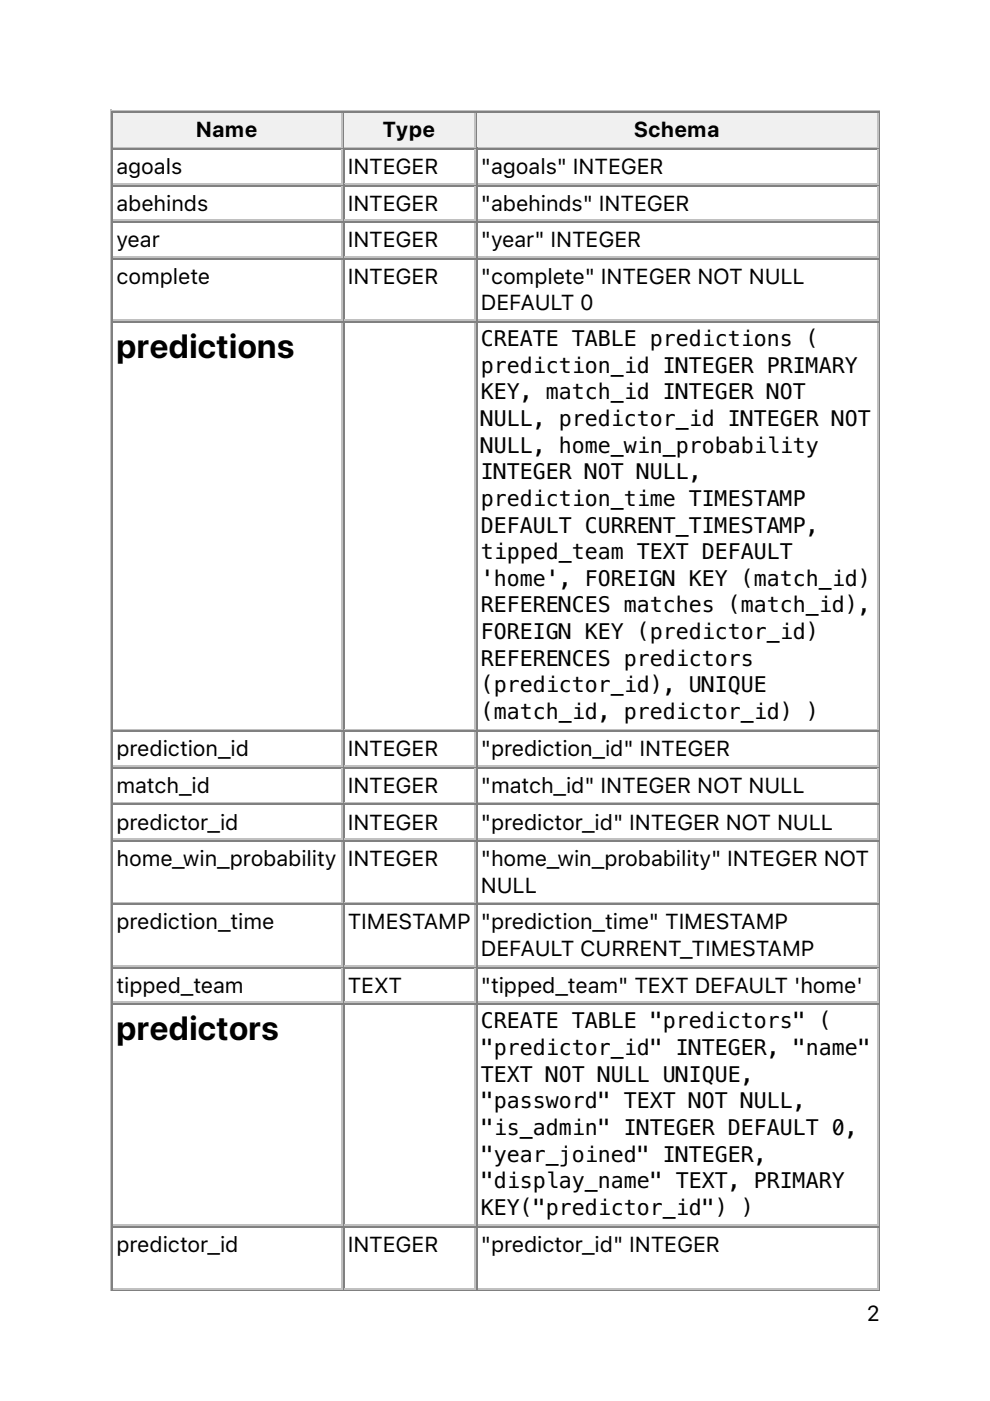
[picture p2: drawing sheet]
<svg xmlns="http://www.w3.org/2000/svg" width="210mm" height="297mm" viewBox="0 0 210 297" stroke-linecap="round" stroke-linejoin="round" font-family="sans-serif">
<defs><g id="words">
<g font-size="7.1">
<text x="24.7" y="76">predictions</text>
<text x="24.7" y="220.6">predictors</text>
</g>
<g font-size="4.6">
<text x="41.6" y="29.1">Name</text>
<text x="81.2" y="29.1">Type</text>
<text x="134.5" y="29.1">Schema</text>
<text x="24.7" y="36.9">agoals</text>
<text x="73.7" y="36.9">INTEGER</text>
<text x="102" y="36.9">&quot;agoals&quot; INTEGER</text>
<text x="24.7" y="44.6">abehinds</text>
<text x="73.7" y="44.6">INTEGER</text>
<text x="102" y="44.6">&quot;abehinds&quot; INTEGER</text>
<text x="24.7" y="52.4">year</text>
<text x="73.7" y="52.4">INTEGER</text>
<text x="102" y="52.4">&quot;year&quot; INTEGER</text>
<text x="24.7" y="60.2">complete</text>
<text x="73.7" y="60.2">INTEGER</text>
<text x="102" y="60.2">&quot;complete&quot; INTEGER NOT NULL</text>
<text x="102" y="65.8">DEFAULT 0</text>
<text x="102" y="73.4">CREATE TABLE predictions (</text>
<text x="102" y="79">prediction_id INTEGER PRIMARY</text>
<text x="102" y="84.7">KEY, match_id INTEGER NOT</text>
<text x="102" y="90.3">NULL, predictor_id INTEGER NOT</text>
<text x="102" y="96">NULL, home_win_probability</text>
<text x="102" y="101.6">INTEGER NOT NULL,</text>
<text x="102" y="107.3">prediction_time TIMESTAMP</text>
<text x="102" y="112.9">DEFAULT CURRENT_TIMESTAMP,</text>
<text x="102" y="118.6">tipped_team TEXT DEFAULT</text>
<text x="102" y="124.2">'home', FOREIGN KEY (match_id)</text>
<text x="102" y="129.8">REFERENCES matches (match_id),</text>
<text x="102" y="135.5">FOREIGN KEY (predictor_id)</text>
<text x="102" y="141.1">REFERENCES predictors</text>
<text x="102" y="146.8">(predictor_id), UNIQUE</text>
<text x="102" y="152.4">(match_id, predictor_id) )</text>
<text x="24.7" y="160.4">prediction_id</text>
<text x="73.7" y="160.4">INTEGER</text>
<text x="102" y="160.4">&quot;prediction_id&quot; INTEGER</text>
<text x="24.7" y="168.1">match_id</text>
<text x="73.7" y="168.1">INTEGER</text>
<text x="102" y="168.1">&quot;match_id&quot; INTEGER NOT NULL</text>
<text x="24.7" y="175.9">predictor_id</text>
<text x="73.7" y="175.9">INTEGER</text>
<text x="102" y="175.9">&quot;predictor_id&quot; INTEGER NOT NULL</text>
<text x="24.7" y="183.6">home_win_probability</text>
<text x="73.7" y="183.6">INTEGER</text>
<text x="102" y="183.6">&quot;home_win_probability&quot; INTEGER NOT</text>
<text x="102" y="189.3">NULL</text>
<text x="24.7" y="197">prediction_time</text>
<text x="73.7" y="197">TIMESTAMP</text>
<text x="102" y="197">&quot;prediction_time&quot; TIMESTAMP</text>
<text x="102" y="202.7">DEFAULT CURRENT_TIMESTAMP</text>
<text x="24.7" y="210.5">tipped_team</text>
<text x="73.7" y="210.5">TEXT</text>
<text x="102" y="210.5">&quot;tipped_team&quot; TEXT DEFAULT 'home'</text>
<text x="102" y="218">CREATE TABLE &quot;predictors&quot; (</text>
<text x="102" y="223.7">&quot;predictor_id&quot; INTEGER, &quot;name&quot;</text>
<text x="102" y="229.3">TEXT NOT NULL UNIQUE,</text>
<text x="102" y="235">&quot;password&quot; TEXT NOT NULL,</text>
<text x="102" y="240.6">&quot;is_admin&quot; INTEGER DEFAULT 0,</text>
<text x="102" y="246.3">&quot;year_joined&quot; INTEGER,</text>
<text x="102" y="251.9">&quot;display_name&quot; TEXT, PRIMARY</text>
<text x="102" y="257.5">KEY(&quot;predictor_id&quot;) )</text>
<text x="24.7" y="265.5">predictor_id</text>
<text x="73.7" y="265.5">INTEGER</text>
<text x="102" y="265.5">&quot;predictor_id&quot; INTEGER</text>
<text x="183.8" y="280.1">2</text>
</g>
</g></defs>
<path d="M23.5 23.3v250.5M23.6 23.5h163M24 31.2h48.7M72.5 24v7" fill="none" stroke="#c0c0c0" stroke-width=".35"/>
<path d="M23.8 23.6v7.8M24 23.8h48.7M186.4 23.6v249.8M23.6 273.6h163" fill="none" stroke="#808080" stroke-width=".35"/>
<g fill="#f0f0f0">
<path d="M24 24h48.3v7h-48.3z"/>
<path d="M41.3 24.7h13.7v5.6h-13.7z"/>
</g>
<path d="M72.8 23.6v7.8M73 23.8h27.9" fill="none" stroke="#808080" stroke-width=".35"/>
<path d="M73 31.2h27.9M100.7 24v7" fill="none" stroke="#c0c0c0" stroke-width=".35"/>
<g fill="#f0f0f0">
<path d="M73 24h27.5v7h-27.5z"/>
<path d="M81.1 24.7h11.3v5.6h-11.3z"/>
</g>
<path d="M101.1 23.6v7.8M101.2 23.8h85.1" fill="none" stroke="#808080" stroke-width=".35"/>
<path d="M101.2 31.2h85.1M186.1 24v7" fill="none" stroke="#c0c0c0" stroke-width=".35"/>
<g fill="#f0f0f0">
<path d="M101.2 24h84.7v7h-84.7z"/>
<path d="M134.4 24.7h18.4v5.6h-18.4z"/>
</g>
<g fill="none" stroke="#808080" stroke-width=".35">
<path d="M23.8 31.4v242M24 31.6h48.7M24 39.3h48.7M72.8 31.4v242M73 31.6h27.9M73 39.3h27.9M101.1 31.4v242M101.2 31.6h85.1M101.2 39.3h85.1M24 47.1h48.7M24 54.9h48.7M73 47.1h27.9"/>
<path d="M73 54.9h27.9M101.2 47.1h85.1M101.2 54.9h85.1M24 68.3h48.7M73 68.3h27.9M101.2 68.3h85.1M24 155h48.7M73 155h27.9M101.2 155h85.1M24 162.8h48.7M24 170.6h48.7M24 178.3h48.7"/>
<path d="M73 162.8h27.9M73 170.6h27.9M73 178.3h27.9M101.2 162.8h85.1M101.2 170.6h85.1M101.2 178.3h85.1M24 191.7h48.7M73 191.7h27.9M101.2 191.7h85.1M24 205.1h48.7M24 212.9h48.7M73 205.1h27.9"/>
<path d="M73 212.9h27.9M101.2 205.1h85.1M101.2 212.9h85.1M24 260.2h48.7M73 260.2h27.9M101.2 260.2h85.1"/>
</g>
<g fill="none" stroke="#c0c0c0" stroke-width=".35">
<path d="M24 39h48.7M72.5 31.7v7.1M72.5 39.5v7.1M73 39h27.9M100.7 31.7v7.1M100.7 39.5v7.1M101.2 39h85.1M186.1 31.7v7.1M186.1 39.5v7.1M24 46.7h48.7M24 54.5h48.7M72.5 47.3v7"/>
<path d="M72.5 55v12.7M73 46.7h27.9M73 54.5h27.9M100.7 47.3v7M100.7 55v12.7M101.2 46.7h85.1M101.2 54.5h85.1M186.1 47.3v7M186.1 55v12.7M24 67.9h48.7M72.5 68.4v86.1M73 67.9h27.9"/>
<path d="M100.7 68.4v86.1M101.2 67.9h85.1M186.1 68.4v86.1M24 154.7h48.7M72.5 155.2v7.1M73 154.7h27.9M100.7 155.2v7.1M101.2 154.7h85.1M186.1 155.2v7.1M24 162.5h48.7M24 170.2h48.7M24 178h48.7"/>
<path d="M72.5 163v7M72.5 170.7v7.1M72.5 178.5v12.7M73 162.5h27.9M73 170.2h27.9M73 178h27.9M100.7 163v7M100.7 170.7v7.1M100.7 178.5v12.7M101.2 162.5h85.1M101.2 170.2h85.1M101.2 178h85.1"/>
<path d="M186.1 163v7M186.1 170.7v7.1M186.1 178.5v12.7M24 191.4h48.7M72.5 191.9v12.7M73 191.4h27.9M100.7 191.9v12.7M101.2 191.4h85.1M186.1 191.9v12.7M24 204.8h48.7M24 212.5h48.7M72.5 205.3v7.1"/>
<path d="M72.5 213.1v46.5M73 204.8h27.9M73 212.5h27.9M100.7 205.3v7.1M100.7 213.1v46.5M101.2 204.8h85.1M101.2 212.5h85.1M186.1 205.3v7.1M186.1 213.1v46.5M24 259.8h48.7M73 259.8h27.9M101.2 259.8h85.1"/>
<path d="M24 273.2h48.7M72.5 260.3v12.7M73 273.2h27.9M100.7 260.3v12.7M101.2 273.2h85.1M186.1 260.3v12.7"/>
</g>
<use href="#words"/>
</svg>
